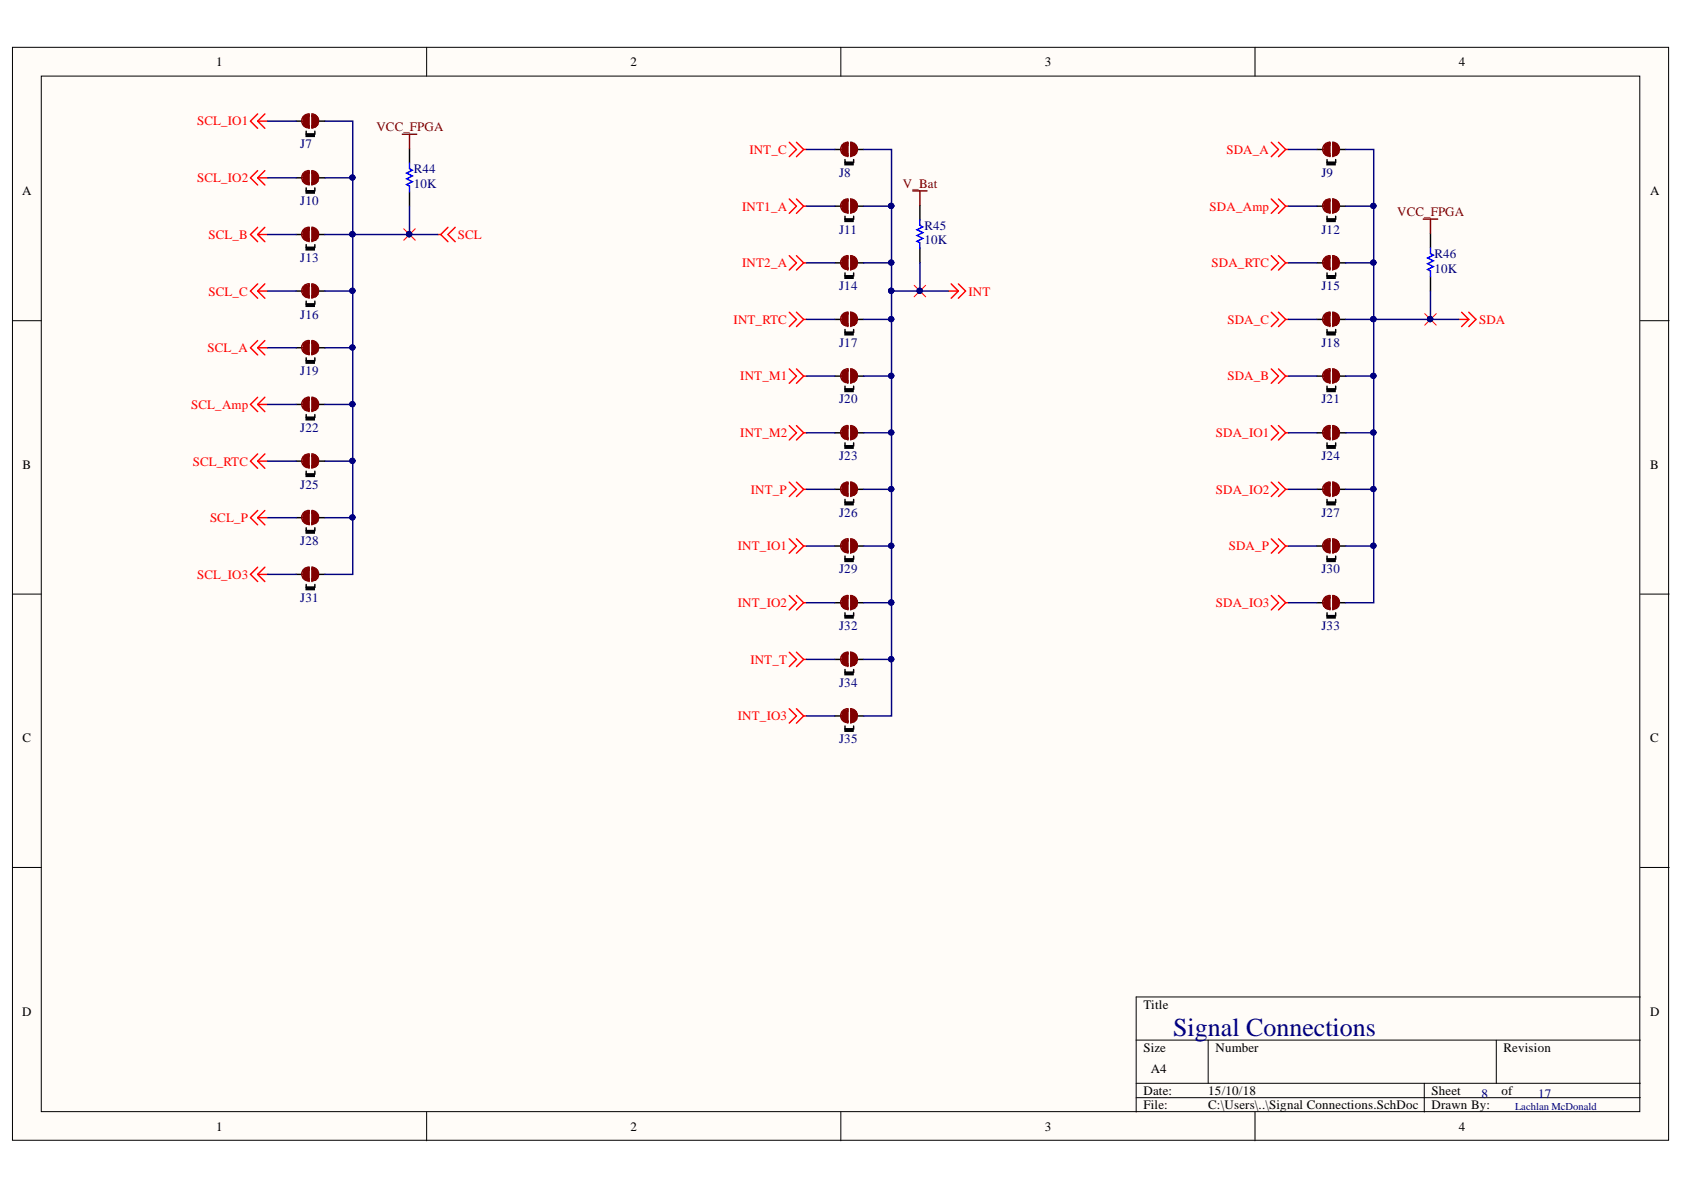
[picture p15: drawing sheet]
<svg xmlns="http://www.w3.org/2000/svg" width="297mm" height="210mm" viewBox="0 0 297 210" stroke-linecap="round" stroke-linejoin="round" font-family="sans-serif">
<defs><g id="words">
<text font-size="4.6" fill="#000080" x="206.9" y="182.8">Signal Connections</text>
<g font-size="2.3">
<text x="38.1" y="11.7">1</text>
<text x="111.2" y="11.7">2</text>
<text x="184.3" y="11.7">3</text>
<text x="257.3" y="11.7">4</text>
<text x="3.9" y="34.5">A</text>
<text x="291.1" y="34.5">A</text>
<text x="4" y="82.7">B</text>
<text x="291.1" y="82.7">B</text>
<text x="4" y="130.9">C</text>
<text x="291.1" y="130.9">C</text>
<text x="3.9" y="179.2">D</text>
<text x="201.7" y="177.9">Title</text>
<text x="291.1" y="179.2">D</text>
<text x="201.7" y="185.5">Size</text>
<text x="214.4" y="185.5">Number</text>
<text x="265.2" y="185.5">Revision</text>
<text x="203" y="189.3">A4</text>
<text x="201.7" y="193.1">Date:</text>
<text x="201.7" y="195.7">File:</text>
<text x="213.1" y="193.1">15/10/18</text>
<text x="213.1" y="195.7">C:\Users\..\Signal Connections.SchDoc</text>
<text x="252.5" y="193.1">Sheet</text>
<text x="252.5" y="195.7">Drawn By:</text>
<text x="264.8" y="193.1">of</text>
<text x="38.1" y="199.5">1</text>
<text x="111.2" y="199.5">2</text>
<text x="184.3" y="199.5">3</text>
<text x="257.3" y="199.5">4</text>
</g>
<g font-size="2.3" fill="#f00">
<text x="34.8" y="22.1">SCL_IO1</text>
<text x="132.2" y="27.1">INT_C</text>
<text x="216.3" y="27.1">SDA_A</text>
<text x="34.8" y="32.1">SCL_IO2</text>
<text x="130.9" y="37.2">INT1_A</text>
<text x="213.4" y="37.2">SDA_Amp</text>
<text x="36.8" y="42.2">SCL_B</text>
<text x="80.8" y="42.2">SCL</text>
<text x="130.9" y="47.1">INT2_A</text>
<text x="213.7" y="47.1">SDA_RTC</text>
<text x="36.8" y="52.1">SCL_C</text>
<text x="170.8" y="52.1">INT</text>
<text x="129.4" y="57.1">INT_RTC</text>
<text x="216.5" y="57.1">SDA_C</text>
<text x="260.9" y="57.1">SDA</text>
<text x="36.6" y="62.1">SCL_A</text>
<text x="130.6" y="67.1">INT_M1</text>
<text x="216.5" y="67.1">SDA_B</text>
<text x="33.7" y="72.1">SCL_Amp</text>
<text x="130.6" y="77.1">INT_M2</text>
<text x="214.5" y="77.1">SDA_IO1</text>
<text x="34" y="82.1">SCL_RTC</text>
<text x="132.4" y="87.1">INT_P</text>
<text x="214.5" y="87.1">SDA_IO2</text>
<text x="37" y="92.1">SCL_P</text>
<text x="130.2" y="97.1">INT_IO1</text>
<text x="216.8" y="97.1">SDA_P</text>
<text x="34.8" y="102.1">SCL_IO3</text>
<text x="130.2" y="107.1">INT_IO2</text>
<text x="214.5" y="107.1">SDA_IO3</text>
<text x="132.4" y="117.1">INT_T</text>
<text x="130.2" y="127.1">INT_IO3</text>
</g>
<g font-size="2.3" fill="#800000">
<text x="66.4" y="23.1">VCC_FPGA</text>
<text x="159.2" y="33.2">V_Bat</text>
<text x="246.4" y="38.2">VCC_FPGA</text>
</g>
<g font-size="2.3" fill="#000080">
<text x="52.9" y="26.2">J7</text>
<text x="73" y="30.5">R44</text>
<text x="73" y="33.1">10K</text>
<text x="148" y="31.2">J8</text>
<text x="233.1" y="31.2">J9</text>
<text x="52.9" y="36.2">J10</text>
<text x="148" y="41.2">J11</text>
<text x="163.1" y="40.6">R45</text>
<text x="233.1" y="41.2">J12</text>
<text x="52.9" y="46.2">J13</text>
<text x="163.1" y="43.1">10K</text>
<text x="253" y="45.5">R46</text>
<text x="148" y="51.2">J14</text>
<text x="233.1" y="51.2">J15</text>
<text x="253" y="48.1">10K</text>
<text x="52.9" y="56.2">J16</text>
<text x="148" y="61.2">J17</text>
<text x="233.1" y="61.2">J18</text>
<text x="52.9" y="66.1">J19</text>
<text x="148" y="71.1">J20</text>
<text x="233.1" y="71.1">J21</text>
<text x="52.9" y="76.2">J22</text>
<text x="148" y="81.2">J23</text>
<text x="233.1" y="81.2">J24</text>
<text x="52.9" y="86.2">J25</text>
<text x="148" y="91.2">J26</text>
<text x="233.1" y="91.2">J27</text>
<text x="52.9" y="96.1">J28</text>
<text x="148" y="101.1">J29</text>
<text x="233.1" y="101.1">J30</text>
<text x="52.9" y="106.1">J31</text>
<text x="148" y="111.2">J32</text>
<text x="233.1" y="111.2">J33</text>
<text x="148" y="121.1">J34</text>
<text x="148" y="131.1">J35</text>
<text x="261.3" y="193.6">8</text>
<text x="271.3" y="193.6">17</text>
</g>
<text font-size="1.9" fill="#000080" x="267.2" y="195.8">Lachlan McDonald</text>
</g></defs>
<g fill="#fffcf8" stroke="#000" stroke-width=".18">
<path d="M2.2 8.3h292.1v192.8h-292.1z"/>
<path d="M7.3 13.4h281.9v182.7h-281.9z"/>
</g>
<g fill="none" stroke="#000" stroke-width=".18">
<path d="M75.3 8.3v5.1M148.3 8.3v5.1M221.4 8.3v5.1M2.2 56.6h5.1M289.3 56.6h5.1M2.2 104.8h5.1M289.3 104.8h5.1M2.2 153h5.1M289.3 153h5.1M289.3 175.9h-88.9v20.3M75.3 196.2v5M148.3 196.2v5"/>
<path d="M200.4 183.5h88.9M200.4 191.1h88.9M200.4 193.6h88.9M213.1 183.5v7.6M221.4 196.2v5M251.2 191.1v5.1M263.9 183.5v7.6"/>
</g>
<g fill="none" stroke="#f00" stroke-width=".25">
<path d="M45.4 31.4l1.3 1.2M45.4 30.1l-1.2 1.3 1.2 1.2M45.4 31.4h1.8M45.4 21.4l1.3 1.2M45.4 20.1l-1.2 1.3 1.2 1.2M45.4 21.4h1.8M46.7 30.1l-1.3 1.3M46.7 20.1l-1.3 1.3M139.2 35.1l1.3 1.3-1.3 1.2M139.2 25.1l1.3 1.3-1.3 1.2M140.5 35.1l1.3 1.3M140.5 25.1l1.3 1.3"/>
<path d="M141.8 36.4l-1.3 1.2M141.8 36.4h.5M141.8 26.4h.5M141.8 26.4l-1.3 1.2M224.2 25.1l1.3 1.3-1.3 1.2M224.2 35.1l1.3 1.3-1.3 1.2M225.5 25.1l1.3 1.3M225.5 35.1l1.3 1.3M226.8 36.4h.5M226.8 26.4l-1.3 1.2M226.8 26.4h.5M226.8 36.4l-1.3 1.2"/>
<path d="M45.4 41.4h1.8M45.4 51.3h1.8M45.4 51.3l1.3 1.3M45.4 50.1l-1.2 1.2 1.2 1.3M45.4 41.4l1.3 1.2M45.4 40.1l-1.2 1.3 1.2 1.2M46.7 50.1l-1.3 1.2M46.7 40.1l-1.3 1.3M77.2 41.4h.5M77.7 41.4l1.3 1.2M79 40.1l-1.3 1.3M80.3 40.1l-1.3 1.3 1.3 1.2"/>
<path d="M139.2 45.1l1.3 1.3-1.3 1.2M139.2 55.1l1.3 1.2-1.3 1.3M140.5 45.1l1.3 1.3M140.5 55.1l1.3 1.2M141.8 46.4l-1.3 1.2M141.8 46.4h.5M141.8 56.3l-1.3 1.3M141.8 56.3h.5M167.3 51.3h1.7M167.8 50.1l1.2 1.2M169 51.3l-1.2 1.3M169 50.1l1.3 1.2-1.3 1.3"/>
<path d="M224.2 45.1l1.3 1.3-1.3 1.2M224.2 55.1l1.3 1.2-1.3 1.3M225.5 45.1l1.3 1.3M225.5 55.1l1.3 1.2M226.8 46.4h.5M226.8 56.3h.5M226.8 46.4l-1.3 1.2M226.8 56.3l-1.3 1.3M257.3 56.3h1.8M257.8 55.1l1.3 1.2M259.1 56.3l-1.3 1.3M259.1 55.1l1.2 1.2-1.2 1.3"/>
<path d="M45.4 61.3l1.3 1.3M45.4 60.1l-1.2 1.2 1.2 1.3M45.4 61.3h1.8M45.4 71.3l1.3 1.3M45.4 70.1l-1.2 1.2 1.2 1.3M45.4 71.3h1.8M46.7 60.1l-1.3 1.2M46.7 70.1l-1.3 1.2M139.2 65.1l1.3 1.2-1.3 1.3M139.2 75.1l1.3 1.2-1.3 1.3M140.5 65.1l1.3 1.2M140.5 75.1l1.3 1.2"/>
<path d="M141.8 66.3h.5M141.8 76.3h.5M141.8 66.3l-1.3 1.3M141.8 76.3l-1.3 1.3M224.2 65.1l1.3 1.2-1.3 1.3M224.2 75.1l1.3 1.2-1.3 1.3M225.5 65.1l1.3 1.2M225.5 75.1l1.3 1.2M226.8 66.3l-1.3 1.3M226.8 66.3h.5M226.8 76.3l-1.3 1.3M226.8 76.3h.5"/>
<path d="M45.4 81.3l1.3 1.3M45.4 80.1l-1.2 1.2 1.2 1.3M45.4 81.3h1.8M45.4 91.3l1.3 1.3M45.4 90l-1.2 1.3 1.2 1.3M45.4 91.3h1.8M46.7 80.1l-1.3 1.2M46.7 90l-1.3 1.3M139.2 85l1.3 1.3-1.3 1.3M139.2 95l1.3 1.3-1.3 1.3M140.5 85l1.3 1.3M140.5 95l1.3 1.3"/>
<path d="M141.8 86.3h.5M141.8 86.3l-1.3 1.3M141.8 96.3h.5M141.8 96.3l-1.3 1.3M224.2 85l1.3 1.3-1.3 1.3M224.2 95l1.3 1.3-1.3 1.3M225.5 85l1.3 1.3M225.5 95l1.3 1.3M226.8 86.3l-1.3 1.3M226.8 86.3h.5M226.8 96.3l-1.3 1.3M226.8 96.3h.5"/>
<path d="M45.4 101.3l1.3 1.3M45.4 100l-1.2 1.3 1.2 1.3M45.4 101.3h1.8M46.7 100l-1.3 1.3M139.2 105l1.3 1.3-1.3 1.3M139.2 115l1.3 1.3-1.3 1.3M140.5 105l1.3 1.3M140.5 115l1.3 1.3M141.8 106.3l-1.3 1.3M141.8 106.3h.5M141.8 116.3l-1.3 1.3M141.8 116.3h.5"/>
<path d="M224.2 105l1.3 1.3-1.3 1.3M225.5 105l1.3 1.3M226.8 106.3h.5M226.8 106.3l-1.3 1.3M139.2 125l1.3 1.3-1.3 1.3M140.5 125l1.3 1.3M141.8 126.3l-1.3 1.3M141.8 126.3h.5"/>
</g>
<g fill="none" stroke="#000" stroke-width=".25">
<path d="M52.2 21.4h1.3M52.2 31.4h1.3M54 23.1v.6h1.5v-.6M54 33.1v.6h1.5v-.6M56 21.4h1.3M56 31.4h1.3M72.2 26.2v2.6M72.2 33.8v2.6M147.3 26.4h1.2M147.3 36.4h1.2M149 28.1v.6h1.6v-.6M149 38.1v.6h1.6v-.6"/>
<path d="M151.1 26.4h1.3M151.1 36.4h1.3M162.3 36.2v2.6M232.3 26.4h1.3M232.3 36.4h1.3M234.1 28.1v.6h1.5v-.6M234.1 38.1v.6h1.5v-.6M236.1 26.4h1.3M236.1 36.4h1.3M52.2 41.4h1.3M52.2 51.3h1.3M54 43.1v.6h1.5v-.6"/>
<path d="M54 53.1v.5h1.5v-.5M56 41.4h1.3M56 51.3h1.3M147.3 46.4h1.2M147.3 56.3h1.2M149 48.1v.5h1.6v-.5M149 58.1v.5h1.6v-.5M151.1 46.4h1.3M151.1 56.3h1.3M162.3 43.8v2.6M232.3 46.4h1.3M232.3 56.3h1.3"/>
<path d="M234.1 48.1v.5h1.5v-.5M234.1 58.1v.5h1.5v-.5M236.1 46.4h1.3M236.1 56.3h1.3M252.3 41.2v2.5M252.3 48.8v2.5M52.2 61.3h1.3M52.2 71.3h1.3M54 63.1v.5h1.5v-.5M54 73.1v.5h1.5v-.5M56 61.3h1.3M56 71.3h1.3"/>
<path d="M147.3 66.3h1.2M147.3 76.3h1.2M149 68.1v.5h1.6v-.5M149 78.1v.5h1.6v-.5M151.1 66.3h1.3M151.1 76.3h1.3M232.3 66.3h1.3M232.3 76.3h1.3M234.1 68.1v.5h1.5v-.5M234.1 78.1v.5h1.5v-.5M236.1 66.3h1.3M236.1 76.3h1.3"/>
<path d="M52.2 81.3h1.3M52.2 91.3h1.3M54 83.1v.5h1.5v-.5M54 93.1v.5h1.5v-.5M56 81.3h1.3M56 91.3h1.3M147.3 86.3h1.2M147.3 96.3h1.2M149 88.1v.5h1.6v-.5M149 98.1v.5h1.6v-.5M151.1 86.3h1.3M151.1 96.3h1.3"/>
<path d="M232.3 86.3h1.3M232.3 96.3h1.3M234.1 88.1v.5h1.5v-.5M234.1 98.1v.5h1.5v-.5M236.1 86.3h1.3M236.1 96.3h1.3M52.2 101.3h1.3M54 103.1v.5h1.5v-.5M56 101.3h1.3M147.3 106.3h1.2M147.3 116.3h1.2M149 108.1v.5h1.6v-.5"/>
<path d="M149 118.1v.5h1.6v-.5M151.1 106.3h1.3M151.1 116.3h1.3M232.3 106.3h1.3M234.1 108.1v.5h1.5v-.5M236.1 106.3h1.3M147.3 126.3h1.2M149 128.1v.5h1.6v-.5M151.1 126.3h1.3"/>
</g>
<path d="M72.2 28.8v1l.5 .2-1 .5 1 .5-1 .5 1 .6-1 .5 .5 .2v1M162.3 38.8v1l.5 .2-1 .5 1 .5-1 .5 1 .6-1 .5 .5 .2v1M252.3 43.7v1l.5 .3-1 .5 1 .5-1 .5 1 .5-1 .5 .5 .3v1" fill="none" stroke="#00f" stroke-width=".25"/>
<g fill="none" stroke="#800000" stroke-width=".25">
<path d="M54.5 20.1a1.23 1.23 0 0 0-1.3 1.2 1.23 1.23 0 0 0 1.3 1.3M54.5 30.1a1.23 1.23 0 0 0-1.3 1.2 1.23 1.23 0 0 0 1.3 1.3M55 20.1a1.23 1.23 0 0 1 1.2 1.2 1.23 1.23 0 0 1-1.2 1.3M55 30.1a1.23 1.23 0 0 1 1.2 1.2 1.23 1.23 0 0 1-1.2 1.3M71 23.7h2.5M72.2 23.7v2.5M149.6 25.1a1.23 1.23 0 0 0-1.3 1.2 1.23 1.23 0 0 0 1.3 1.3M149.6 35.1a1.22 1.22 0 0 0-1.3 1.2 1.22 1.22 0 0 0 1.3 1.2M150.1 25.1a1.23 1.23 0 0 1 1.1 1.2 1.23 1.23 0 0 1-1.1 1.3M150.1 35.1a1.22 1.22 0 0 1 1.1 1.2 1.22 1.22 0 0 1-1.1 1.2M161 33.7h2.5M162.3 33.7v2.5"/>
<path d="M234.6 25.1a1.23 1.23 0 0 0-1.3 1.2 1.23 1.23 0 0 0 1.3 1.3M234.6 35.1a1.22 1.22 0 0 0-1.3 1.2 1.22 1.22 0 0 0 1.3 1.2M235.1 25.1a1.23 1.23 0 0 1 1.2 1.2 1.23 1.23 0 0 1-1.2 1.3M235.1 35.1a1.22 1.22 0 0 1 1.2 1.2 1.22 1.22 0 0 1-1.2 1.2M251 38.7h2.6M252.3 38.7v2.5M54.5 40.1a1.22 1.22 0 0 0-1.3 1.2 1.22 1.22 0 0 0 1.3 1.2M54.5 50.1a1.22 1.22 0 0 0-1.3 1.2 1.22 1.22 0 0 0 1.3 1.2M55 40.1a1.22 1.22 0 0 1 1.2 1.2 1.22 1.22 0 0 1-1.2 1.2M55 50.1a1.22 1.22 0 0 1 1.2 1.2 1.22 1.22 0 0 1-1.2 1.2M149.6 45.1a1.22 1.22 0 0 0-1.3 1.2 1.22 1.22 0 0 0 1.3 1.2M149.6 55.1a1.22 1.22 0 0 0-1.3 1.2 1.22 1.22 0 0 0 1.3 1.2"/>
<path d="M150.1 45.1a1.22 1.22 0 0 1 1.1 1.2 1.22 1.22 0 0 1-1.1 1.2M150.1 55.1a1.22 1.22 0 0 1 1.1 1.2 1.22 1.22 0 0 1-1.1 1.2M234.6 45.1a1.22 1.22 0 0 0-1.3 1.2 1.22 1.22 0 0 0 1.3 1.2M234.6 55.1a1.22 1.22 0 0 0-1.3 1.2 1.22 1.22 0 0 0 1.3 1.2M235.1 45.1a1.22 1.22 0 0 1 1.2 1.2 1.22 1.22 0 0 1-1.2 1.2M235.1 55.1a1.22 1.22 0 0 1 1.2 1.2 1.22 1.22 0 0 1-1.2 1.2M54.5 60.1a1.22 1.22 0 0 0-1.3 1.2 1.22 1.22 0 0 0 1.3 1.2M54.5 70.1a1.22 1.22 0 0 0-1.3 1.2 1.22 1.22 0 0 0 1.3 1.2M55 60.1a1.22 1.22 0 0 1 1.2 1.2 1.22 1.22 0 0 1-1.2 1.2M55 70.1a1.22 1.22 0 0 1 1.2 1.2 1.22 1.22 0 0 1-1.2 1.2M149.6 65.1a1.22 1.22 0 0 0-1.3 1.2 1.22 1.22 0 0 0 1.3 1.2M149.6 75.1a1.22 1.22 0 0 0-1.3 1.2 1.22 1.22 0 0 0 1.3 1.2"/>
<path d="M150.1 65.1a1.22 1.22 0 0 1 1.1 1.2 1.22 1.22 0 0 1-1.1 1.2M150.1 75.1a1.22 1.22 0 0 1 1.1 1.2 1.22 1.22 0 0 1-1.1 1.2M234.6 65.1a1.22 1.22 0 0 0-1.3 1.2 1.22 1.22 0 0 0 1.3 1.2M234.6 75.1a1.22 1.22 0 0 0-1.3 1.2 1.22 1.22 0 0 0 1.3 1.2M235.1 65.1a1.22 1.22 0 0 1 1.2 1.2 1.22 1.22 0 0 1-1.2 1.2M235.1 75.1a1.22 1.22 0 0 1 1.2 1.2 1.22 1.22 0 0 1-1.2 1.2M54.5 80.1a1.22 1.22 0 0 0-1.3 1.2 1.22 1.22 0 0 0 1.3 1.2M54.5 90a1.22 1.22 0 0 0-1.3 1.3 1.22 1.22 0 0 0 1.3 1.2M55 80.1a1.22 1.22 0 0 1 1.2 1.2 1.22 1.22 0 0 1-1.2 1.2M55 90a1.22 1.22 0 0 1 1.2 1.3 1.22 1.22 0 0 1-1.2 1.2M149.6 85a1.22 1.22 0 0 0-1.3 1.3 1.22 1.22 0 0 0 1.3 1.2M149.6 95a1.22 1.22 0 0 0-1.3 1.3 1.22 1.22 0 0 0 1.3 1.2"/>
<path d="M150.1 85a1.22 1.22 0 0 1 1.1 1.3 1.22 1.22 0 0 1-1.1 1.2M150.1 95a1.22 1.22 0 0 1 1.1 1.3 1.22 1.22 0 0 1-1.1 1.2M234.6 85a1.22 1.22 0 0 0-1.3 1.3 1.22 1.22 0 0 0 1.3 1.2M234.6 95a1.22 1.22 0 0 0-1.3 1.3 1.22 1.22 0 0 0 1.3 1.2M235.1 85a1.22 1.22 0 0 1 1.2 1.3 1.22 1.22 0 0 1-1.2 1.2M235.1 95a1.22 1.22 0 0 1 1.2 1.3 1.22 1.22 0 0 1-1.2 1.2M54.5 100a1.22 1.22 0 0 0-1.3 1.3 1.22 1.22 0 0 0 1.3 1.2M55 100a1.22 1.22 0 0 1 1.2 1.3 1.22 1.22 0 0 1-1.2 1.2M149.6 105a1.22 1.22 0 0 0-1.3 1.3 1.22 1.22 0 0 0 1.3 1.2M149.6 115a1.22 1.22 0 0 0-1.3 1.3 1.22 1.22 0 0 0 1.3 1.2M150.1 105a1.22 1.22 0 0 1 1.1 1.3 1.22 1.22 0 0 1-1.1 1.2M150.1 115a1.22 1.22 0 0 1 1.1 1.3 1.22 1.22 0 0 1-1.1 1.2"/>
<path d="M234.6 105a1.22 1.22 0 0 0-1.3 1.3 1.22 1.22 0 0 0 1.3 1.2M235.1 105a1.22 1.22 0 0 1 1.2 1.3 1.22 1.22 0 0 1-1.2 1.2M149.6 125a1.22 1.22 0 0 0-1.3 1.2 1.22 1.22 0 0 0 1.3 1.3M150.1 125a1.22 1.22 0 0 1 1.1 1.2 1.22 1.22 0 0 1-1.1 1.3"/>
</g>
<path d="M71.2 40.4l2 2M73.2 40.4l-2 2M161.2 50.3l2.1 2.1M163.3 50.3l-2.1 2.1M251.3 55.3l2 2.1M253.3 55.3l-2 2.1" fill="none" stroke="#f00" stroke-width=".18"/>
<g fill="#000080" stroke="#000080" stroke-width=".18">
<circle cx="252.3" cy="56.3" r=".46"/>
<circle cx="162.2" cy="51.3" r=".46"/>
<circle cx="72.2" cy="41.3" r=".46"/>
<circle cx="62.2" cy="31.3" r=".46"/>
<circle cx="62.2" cy="41.3" r=".46"/>
<circle cx="62.2" cy="51.3" r=".46"/>
<circle cx="62.2" cy="61.3" r=".46"/>
<circle cx="62.2" cy="71.3" r=".46"/>
<circle cx="62.2" cy="81.3" r=".46"/>
<circle cx="62.2" cy="91.3" r=".46"/>
<circle cx="157.2" cy="51.3" r=".46"/>
<circle cx="157.2" cy="56.3" r=".46"/>
<circle cx="157.2" cy="66.3" r=".46"/>
<circle cx="157.2" cy="76.3" r=".46"/>
<circle cx="157.2" cy="86.3" r=".46"/>
<circle cx="157.2" cy="96.3" r=".46"/>
<circle cx="157.2" cy="106.3" r=".47"/>
<circle cx="157.2" cy="116.3" r=".47"/>
<circle cx="157.2" cy="36.3" r=".46"/>
<circle cx="157.2" cy="46.3" r=".46"/>
<circle cx="242.2" cy="56.3" r=".46"/>
<circle cx="242.2" cy="36.3" r=".46"/>
<circle cx="242.2" cy="46.3" r=".46"/>
<circle cx="242.2" cy="66.3" r=".46"/>
<circle cx="242.2" cy="76.3" r=".46"/>
<circle cx="242.2" cy="86.3" r=".46"/>
<circle cx="242.2" cy="96.3" r=".46"/>
</g>
<g fill="none" stroke="#810000" stroke-width=".76">
<path d="M54 20.6h.3v1.5h-.3l-.2-.2v-1M54 30.6h.3v1.5h-.3l-.2-.2v-1M55.5 20.6h-.2v1.5h.2l.3-.2v-1M55.5 30.6h-.2v1.5h.2l.3-.2v-1M149 25.6h.3v1.5h-.3l-.2-.2v-1M149 35.6h.3v1.5h-.3l-.2-.2v-1M150.6 25.6h-.3v1.5h.3l.2-.2v-1M150.6 35.6h-.3v1.5h.3l.2-.2v-1M234.1 25.6h.2v1.5h-.2l-.3-.2v-1M234.1 35.6h.2v1.5h-.2l-.3-.2v-1M235.6 25.6h-.3v1.5h.3l.3-.2v-1M235.6 35.6h-.3v1.5h.3l.3-.2v-1"/>
<path d="M54 40.6h.3v1.5h-.3l-.2-.2v-1M54 50.6h.3v1.5h-.3l-.2-.3v-1M55.5 40.6h-.2v1.5h.2l.3-.2v-1M55.5 50.6h-.2v1.5h.2l.3-.3v-1M149 45.6h.3v1.5h-.3l-.2-.2v-1M149 55.6h.3v1.5h-.3l-.2-.3v-1M150.6 45.6h-.3v1.5h.3l.2-.2v-1M150.6 55.6h-.3v1.5h.3l.2-.3v-1M234.1 45.6h.2v1.5h-.2l-.3-.2v-1M234.1 55.6h.2v1.5h-.2l-.3-.3v-1M235.6 45.6h-.3v1.5h.3l.3-.2v-1M235.6 55.6h-.3v1.5h.3l.3-.3v-1"/>
<path d="M54 60.6h.3v1.5h-.3l-.2-.3v-1M54 70.6h.3v1.5h-.3l-.2-.3v-1M55.5 60.6h-.2v1.5h.2l.3-.3v-1M55.5 70.6h-.2v1.5h.2l.3-.3v-1M149 65.6h.3v1.5h-.3l-.2-.3v-1M149 75.6h.3v1.5h-.3l-.2-.3v-1M150.6 65.6h-.3v1.5h.3l.2-.3v-1M150.6 75.6h-.3v1.5h.3l.2-.3v-1M234.1 65.6h.2v1.5h-.2l-.3-.3v-1M234.1 75.6h.2v1.5h-.2l-.3-.3v-1M235.6 65.6h-.3v1.5h.3l.3-.3v-1M235.6 75.6h-.3v1.5h.3l.3-.3v-1"/>
<path d="M54 80.6h.3v1.5h-.3l-.2-.3v-1M54 90.6h.3v1.5h-.3l-.2-.3v-1M55.5 80.6h-.2v1.5h.2l.3-.3v-1M55.5 90.6h-.2v1.5h.2l.3-.3v-1M149 85.6h.3v1.5h-.3l-.2-.3v-1M149 95.6h.3v1.5h-.3l-.2-.3v-1M150.6 85.6h-.3v1.5h.3l.2-.3v-1M150.6 95.6h-.3v1.5h.3l.2-.3v-1M234.1 85.6h.2v1.5h-.2l-.3-.3v-1M234.1 95.6h.2v1.5h-.2l-.3-.3v-1M235.6 85.6h-.3v1.5h.3l.3-.3v-1M235.6 95.6h-.3v1.5h.3l.3-.3v-1"/>
<path d="M54 100.6h.3v1.5h-.3l-.2-.3v-1M55.5 100.6h-.2v1.5h.2l.3-.3v-1M149 105.6h.3v1.5h-.3l-.2-.3v-1M149 115.6h.3v1.5h-.3l-.2-.3v-1M150.6 105.6h-.3v1.5h.3l.2-.3v-1M150.6 115.6h-.3v1.5h.3l.2-.3v-1M234.1 105.6h.2v1.5h-.2l-.3-.3v-1M235.6 105.6h-.3v1.5h.3l.3-.3v-1M149 125.5h.3v1.5h-.3l-.2-.2v-1M150.6 125.5h-.3v1.5h.3l.2-.2v-1"/>
</g>
<g fill="none" stroke="#810000" stroke-width=".25">
<path d="M54.3 20.4h.2M54.3 22.4h.2M54.3 30.4h.2M54.3 32.4h.2M54.5 20.1v.5M54.5 22.1v.5M54.5 30.1v.5M54.5 32.1v.5M55 20.4h.3M55 22.4h.3M55 20.1v.5M55 22.1v.5"/>
<path d="M55 30.1v.5M55 32.1v.5M55 30.4h.3M55 32.4h.3M149.3 25.4h.3M149.3 27.4h.3M149.3 35.4h.3M149.3 37.4h.3M149.6 25.1v.5M149.6 27.1v.5M149.6 35.1v.5M149.6 37.1v.5"/>
<path d="M150.1 25.4h.2M150.1 27.4h.2M150.1 25.1v.5M150.1 27.1v.5M150.1 35.1v.5M150.1 37.1v.5M150.1 35.4h.2M150.1 37.4h.2M234.3 25.4h.3M234.3 27.4h.3M234.3 35.4h.3M234.3 37.4h.3"/>
<path d="M234.6 25.1v.5M234.6 27.1v.5M234.6 35.1v.5M234.6 37.1v.5M235.1 25.4h.2M235.1 27.4h.2M235.1 35.4h.2M235.1 37.4h.2M235.1 25.1v.5M235.1 27.1v.5M235.1 35.1v.5M235.1 37.1v.5"/>
<path d="M54.3 40.4h.2M54.3 42.4h.2M54.3 50.3h.2M54.3 52.4h.2M54.5 40.1v.5M54.5 42.1v.5M54.5 50.1v.5M54.5 52.1v.5M55 40.1v.5M55 42.1v.5M55 50.1v.5M55 52.1v.5"/>
<path d="M55 40.4h.3M55 42.4h.3M55 50.3h.3M55 52.4h.3M149.3 45.4h.3M149.3 47.4h.3M149.3 55.3h.3M149.3 57.4h.3M149.6 45.1v.5M149.6 47.1v.5M149.6 55.1v.5M149.6 57.1v.5"/>
<path d="M150.1 45.1v.5M150.1 47.1v.5M150.1 55.1v.5M150.1 57.1v.5M150.1 45.4h.2M150.1 47.4h.2M150.1 55.3h.2M150.1 57.4h.2M234.3 45.4h.3M234.3 47.4h.3M234.3 55.3h.3M234.3 57.4h.3"/>
<path d="M234.6 45.1v.5M234.6 47.1v.5M234.6 55.1v.5M234.6 57.1v.5M235.1 45.4h.2M235.1 47.4h.2M235.1 55.3h.2M235.1 57.4h.2M235.1 45.1v.5M235.1 47.1v.5M235.1 55.1v.5M235.1 57.1v.5"/>
<path d="M54.3 60.3h.2M54.3 62.4h.2M54.3 70.3h.2M54.3 72.4h.2M54.5 60.1v.5M54.5 62.1v.5M54.5 70.1v.5M54.5 72.1v.5M55 60.1v.5M55 62.1v.5M55 70.1v.5M55 72.1v.5"/>
<path d="M55 60.3h.3M55 62.4h.3M55 70.3h.3M55 72.4h.3M149.3 65.3h.3M149.3 67.4h.3M149.3 75.3h.3M149.3 77.4h.3M149.6 65.1v.5M149.6 67.1v.5M149.6 75.1v.5M149.6 77.1v.5"/>
<path d="M150.1 65.1v.5M150.1 67.1v.5M150.1 75.1v.5M150.1 77.1v.5M150.1 65.3h.2M150.1 67.4h.2M150.1 75.3h.2M150.1 77.4h.2M234.3 65.3h.3M234.3 67.4h.3M234.3 75.3h.3M234.3 77.4h.3"/>
<path d="M234.6 65.1v.5M234.6 67.1v.5M234.6 75.1v.5M234.6 77.1v.5M235.1 65.3h.2M235.1 67.4h.2M235.1 75.3h.2M235.1 77.4h.2M235.1 65.1v.5M235.1 67.1v.5M235.1 75.1v.5M235.1 77.1v.5"/>
<path d="M54.3 80.3h.2M54.3 82.4h.2M54.3 90.3h.2M54.3 92.3h.2M54.5 80.1v.5M54.5 82.1v.5M54.5 90v.6M54.5 92.1v.5M55 80.1v.5M55 82.1v.5M55 90v.6M55 92.1v.5"/>
<path d="M55 80.3h.3M55 82.4h.3M55 90.3h.3M55 92.3h.3M149.3 85.3h.3M149.3 87.3h.3M149.3 95.3h.3M149.3 97.3h.3M149.6 85v.6M149.6 87.1v.5M149.6 95v.6M149.6 97.1v.5"/>
<path d="M150.1 85v.6M150.1 87.1v.5M150.1 95v.6M150.1 97.1v.5M150.1 85.3h.2M150.1 87.3h.2M150.1 95.3h.2M150.1 97.3h.2M234.3 85.3h.3M234.3 87.3h.3M234.3 95.3h.3M234.3 97.3h.3"/>
<path d="M234.6 85v.6M234.6 87.1v.5M234.6 95v.6M234.6 97.1v.5M235.1 85.3h.2M235.1 87.3h.2M235.1 95.3h.2M235.1 97.3h.2M235.1 85v.6M235.1 87.1v.5M235.1 95v.6M235.1 97.1v.5"/>
<path d="M54.3 100.3h.2M54.3 102.3h.2M54.5 100v.6M54.5 102.1v.5M55 100v.6M55 102.1v.5M55 100.3h.3M55 102.3h.3M149.3 105.3h.3M149.3 107.3h.3M149.3 115.3h.3M149.3 117.3h.3"/>
<path d="M149.6 105v.6M149.6 107.1v.5M149.6 115v.6M149.6 117.1v.5M150.1 105v.6M150.1 107.1v.5M150.1 115v.6M150.1 117.1v.5M150.1 105.3h.2M150.1 107.3h.2M150.1 115.3h.2M150.1 117.3h.2"/>
<path d="M234.3 105.3h.3M234.3 107.3h.3M234.6 105v.6M234.6 107.1v.5M235.1 105.3h.2M235.1 107.3h.2M235.1 105v.6M235.1 107.1v.5M149.3 125.3h.3M149.3 127.3h.3M149.6 125v.5M149.6 127v.6"/>
<path d="M150.1 125v.5M150.1 127v.6M150.1 125.3h.2M150.1 127.3h.2"/>
</g>
<g fill="#000" stroke="#000" stroke-width=".25">
<path d="M54 23.7h1.4v.4h-1.4zM54 33.7h1.4v.4h-1.4zM149 28.7h1.5v.4h-1.5zM149 38.7h1.5v.4h-1.5zM234.1 28.7h1.4v.4h-1.4zM234.1 38.7h1.4v.4h-1.4zM54 43.7h1.4v.4h-1.4zM54 53.6h1.4v.4h-1.4zM149 48.6h1.5v.5h-1.5zM149 58.6h1.5v.5h-1.5zM234.1 48.6h1.4v.5h-1.4zM234.1 58.6h1.4v.5h-1.4z"/>
<path d="M54 63.6h1.4v.5h-1.4zM54 73.6h1.4v.5h-1.4zM149 68.6h1.5v.5h-1.5zM149 78.6h1.5v.5h-1.5zM234.1 68.6h1.4v.5h-1.4zM234.1 78.6h1.4v.5h-1.4zM54 83.6h1.4v.4h-1.4zM54 93.6h1.4v.4h-1.4zM149 88.6h1.5v.4h-1.5zM149 98.6h1.5v.4h-1.5zM234.1 88.6h1.4v.4h-1.4zM234.1 98.6h1.4v.4h-1.4z"/>
<path d="M54 103.6h1.4v.4h-1.4zM149 108.6h1.5v.4h-1.5zM149 118.6h1.5v.4h-1.5zM234.1 108.6h1.4v.4h-1.4zM149 128.6h1.5v.4h-1.5z"/>
</g>
<g fill="none" stroke="#000080" stroke-width=".25">
<path d="M47.2 21.4h5M47.2 31.4h5M57.3 21.4h4.9v20h10M57.3 31.4h4.9M72.2 36.4v5h5M142.3 26.4h5M142.3 36.4h5M152.4 26.4h4.9v10M152.4 36.4h4.9M157.3 36.4v10M227.3 26.4h5M227.3 36.4h5"/>
<path d="M237.4 26.4h4.9v10M237.4 36.4h4.9v29.9h-4.9M47.2 41.4h5M47.2 51.3h5M57.3 41.4h4.9v9.9h-4.9M62.2 51.3v10h-4.9M142.3 46.4h5M142.3 56.3h5M152.4 46.4h4.9v4.9M152.4 56.3h4.9M157.3 51.3v75h-4.9M162.3 46.4v4.9h-5"/>
<path d="M162.3 51.3h5M227.3 46.4h5M227.3 56.3h5M237.4 56.3h14.9M237.4 46.4h4.9M252.3 51.3v5h5M47.2 71.3h5M47.2 61.3h5M62.2 61.3v10h-4.9M62.2 71.3v10h-4.9M142.3 66.3h5M142.3 76.3h5"/>
<path d="M152.4 66.3h4.9M152.4 76.3h4.9M227.3 66.3h5M227.3 76.3h5M242.3 66.3v10h-4.9M242.3 76.3v10h-4.9M47.2 81.3h5M47.2 91.3h5M62.2 81.3v10h-4.9M62.2 91.3v10h-4.9M142.3 86.3h5M142.3 96.3h5"/>
<path d="M152.4 86.3h4.9M152.4 96.3h4.9M227.3 86.3h5M227.3 96.3h5M242.3 86.3v10h-4.9M242.3 96.3v10h-4.9M47.2 101.3h5M142.3 106.3h5M142.3 116.3h5M152.4 106.3h4.9M152.4 116.3h4.9M227.3 106.3h5"/>
<path d="M142.3 126.3h5"/>
</g>
<use href="#words"/>
</svg>
